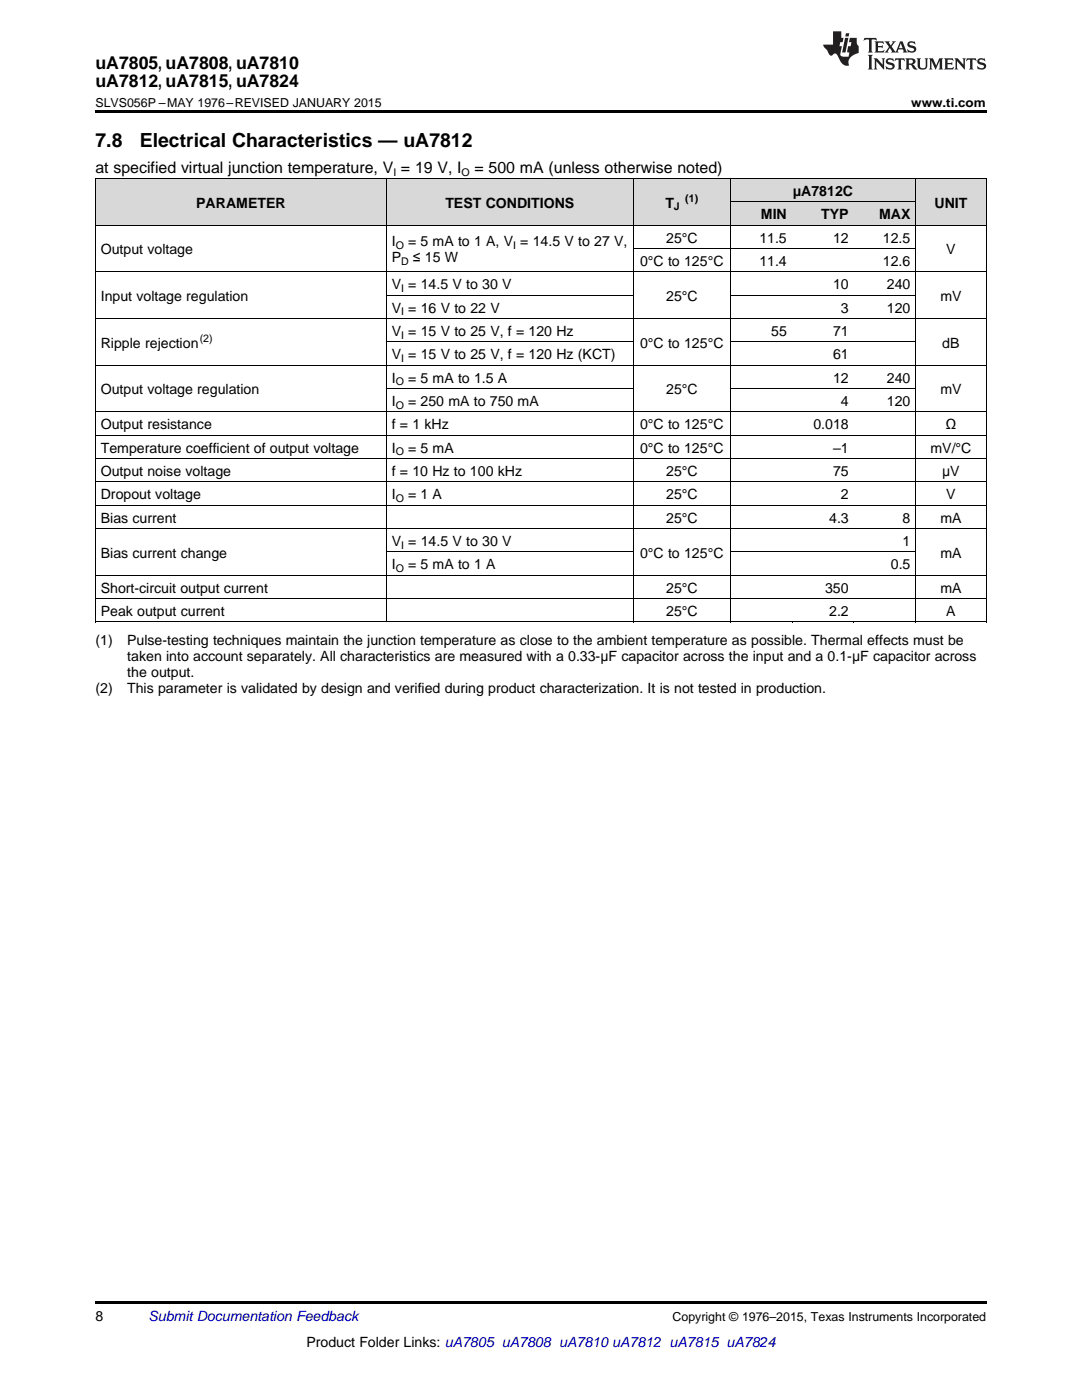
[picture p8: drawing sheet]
<svg xmlns="http://www.w3.org/2000/svg" width="216mm" height="279mm" viewBox="0 0 216 279" stroke-linecap="round" stroke-linejoin="round" font-family="sans-serif">
<defs><g id="words">
<g font-size="3.9">
<text x="19" y="29.3">7.8</text>
<text x="27.9" y="29.3">Electrical Characteristics — uA7812</text>
</g>
<g font-size="3.5">
<text x="19" y="13.8">uA7805, uA7808, uA7810</text>
<text x="19" y="17.3">uA7812, uA7815, uA7824</text>
</g>
<g font-size="3.2">
<text x="19" y="34.4">at specified virtual junction temperature, V = 19 V, I</text>
<text x="94.7" y="34.4">= 500 mA (unless otherwise noted)</text>
</g>
<g font-size="2.8">
<text x="39.2" y="41.4">PARAMETER</text>
<text x="88.9" y="41.4">TEST CONDITIONS</text>
<text x="132.8" y="41.4">T</text>
<text x="158.2" y="39.1">μA7812C</text>
<text x="186.5" y="41.4">UNIT</text>
<text x="151.8" y="43.7">MIN</text>
<text x="163.9" y="43.7">TYP</text>
<text x="175.4" y="43.7">MAX</text>
<text x="20.1" y="50.7">Output voltage</text>
<text x="78.2" y="49.1">I</text>
<text x="78.2" y="52.3">P</text>
<text x="81.4" y="49.1">= 5 mA to 1 A, V = 14.5 V to 27 V,</text>
<text x="82.4" y="52.3">≤ 15 W</text>
<text x="127.7" y="53.1">0°C to 125°C</text>
<text x="132.9" y="48.4">25°C</text>
<text x="151.5" y="48.4">11.5</text>
<text x="151.5" y="53.1">11.4</text>
<text x="166.2" y="48.4">12</text>
<text x="176.2" y="48.4">12.5</text>
<text x="176.2" y="53.1">12.6</text>
<text x="188.8" y="50.7">V</text>
<text x="78.2" y="57.7">V = 14.5 V to 30 V</text>
<text x="166.2" y="57.7">10</text>
<text x="177" y="57.7">240</text>
<text x="20.1" y="60">Input voltage regulation</text>
<text x="78.2" y="62.4">V = 16 V to 22 V</text>
<text x="132.9" y="60">25°C</text>
<text x="167.8" y="62.4">3</text>
<text x="177" y="62.4">120</text>
<text x="187.6" y="60">mV</text>
<text x="20.1" y="69.4">Ripple rejection</text>
<text x="78.2" y="67">V = 15 V to 25 V, f = 120 Hz</text>
<text x="78.2" y="71.7">V = 15 V to 25 V, f = 120 Hz (KCT)</text>
<text x="127.7" y="69.4">0°C to 125°C</text>
<text x="153.9" y="67">55</text>
<text x="166.2" y="67">71</text>
<text x="166.2" y="71.7">61</text>
<text x="188" y="69.4">dB</text>
<text x="78.2" y="76.3">I</text>
<text x="81.4" y="76.3">= 5 mA to 1.5 A</text>
<text x="166.2" y="76.3">12</text>
<text x="177" y="76.3">240</text>
<text x="20.1" y="78.7">Output voltage regulation</text>
<text x="78.2" y="81">I</text>
<text x="81.4" y="81">= 250 mA to 750 mA</text>
<text x="132.9" y="78.7">25°C</text>
<text x="167.8" y="81">4</text>
<text x="177" y="81">120</text>
<text x="187.6" y="78.7">mV</text>
<text x="20.1" y="85.7">Output resistance</text>
<text x="78.2" y="85.7">f = 1 kHz</text>
<text x="127.7" y="85.7">0°C to 125°C</text>
<text x="162.3" y="85.7">0.018</text>
<text x="188.7" y="85.7">Ω</text>
<text x="20.1" y="90.3">Temperature coefficient of output voltage</text>
<text x="20.1" y="95">Output noise voltage</text>
<text x="78.2" y="90.3">I</text>
<text x="78.2" y="95">f = 10 Hz to 100 kHz</text>
<text x="81.4" y="90.3">= 5 mA</text>
<text x="127.7" y="90.3">0°C to 125°C</text>
<text x="132.9" y="95">25°C</text>
<text x="166.2" y="90.3">–1</text>
<text x="166.2" y="95">75</text>
<text x="185.7" y="90.3">mV/°C</text>
<text x="188" y="95">μV</text>
<text x="20.1" y="99.6">Dropout voltage</text>
<text x="78.2" y="99.6">I</text>
<text x="81.4" y="99.6">= 1 A</text>
<text x="132.9" y="99.6">25°C</text>
<text x="167.8" y="99.6">2</text>
<text x="188.8" y="99.6">V</text>
<text x="20.1" y="104.3">Bias current</text>
<text x="132.9" y="104.3">25°C</text>
<text x="165.5" y="104.3">4.3</text>
<text x="180.1" y="104.3">8</text>
<text x="187.6" y="104.3">mA</text>
<text x="20.1" y="111.3">Bias current change</text>
<text x="78.2" y="108.9">V = 14.5 V to 30 V</text>
<text x="78.2" y="113.6">I</text>
<text x="81.4" y="113.6">= 5 mA to 1 A</text>
<text x="127.7" y="111.3">0°C to 125°C</text>
<text x="177.8" y="113.6">0.5</text>
<text x="180.1" y="108.9">1</text>
<text x="187.6" y="111.3">mA</text>
<text x="20.1" y="118.3">Short-circuit output current</text>
<text x="132.9" y="118.3">25°C</text>
<text x="164.6" y="118.3">350</text>
<text x="187.6" y="118.3">mA</text>
<text x="20.1" y="122.9">Peak output current</text>
<text x="132.9" y="122.9">25°C</text>
<text x="165.5" y="122.9">2.2</text>
<text x="188.8" y="122.9">A</text>
<text x="19" y="128.8">(1)</text>
<text x="25.4" y="128.8">Pulse-testing techniques maintain the junction temperature as close to the ambient temperature as possible. Thermal effects must be</text>
<text x="25.4" y="131.9">taken into account separately. All characteristics are measured with a 0.33-μF capacitor across the input and a 0.1-μF capacitor across</text>
<text x="25.4" y="135.1">the output.</text>
<text x="19" y="138.3">(2)</text>
<text x="25.4" y="138.3">This parameter is validated by design and verified during product characterization. It is not tested in production.</text>
<text x="19" y="263.6">8</text>
<text x="61.1" y="268.9">Product Folder Links: uA7805 uA7808 uA7810 uA7812 uA7815 uA7824</text>
</g>
<text font-size="2.8" fill="#0000c8" x="29.6" y="263.6">Submit Documentation Feedback</text>
<g font-size="2.5">
<text x="19" y="21.4">SLVS056P –MAY 1976–REVISED JANUARY 2015</text>
<text x="181.8" y="21.4">www.ti.com</text>
<text x="134.2" y="263.6">Copyright © 1976–2015, Texas Instruments Incorporated</text>
</g>
<g font-size="2.1">
<text x="78.5" y="35.1">I</text>
<text x="92.1" y="35.1">O</text>
<text x="134.5" y="42">J</text>
<text x="136.7" y="40.3">(1)</text>
<text x="79" y="49.7">O</text>
<text x="80" y="52.9">D</text>
<text x="102.4" y="49.7">I</text>
<text x="80" y="58.3">I</text>
<text x="80" y="62.9">I</text>
<text x="39.9" y="68.2">(2)</text>
<text x="80" y="67.6">I</text>
<text x="79" y="76.9">O</text>
<text x="80" y="72.2">I</text>
<text x="79" y="81.6">O</text>
<text x="79" y="90.9">O</text>
<text x="79" y="100.2">O</text>
<text x="80" y="109.5">I</text>
<text x="79" y="114.2">O</text>
</g>
</g></defs>
<g fill="#d8d8d8">
<path d="M19 35.7h58.1v9.3h-58.1z"/>
<path d="M77.1 35.7h49.3v9.3h-49.3z"/>
<path d="M126.4 35.7h19.4v9.3h-19.4z"/>
<path d="M145.8 40.4h12.3v4.6h-12.3z"/>
<path d="M158.1 40.4h12.3v4.6h-12.3z"/>
<path d="M170.4 40.4h12.3v4.6h-12.3z"/>
<path d="M182.7 35.7h14.1v9.3h-14.1z"/>
<path d="M145.8 35.7h12.3v4.7h-12.3z"/>
<path d="M158.1 35.7h12.3v4.7h-12.3z"/>
<path d="M170.4 35.7h12.3v4.7h-12.3z"/>
</g>
<path d="M19 22h177.8v.5h-177.8zM19 124.1l.2 .1zM126.3 124.1l.1 .1zM145.7 124.1l.1 .1zM158 124.1l.1 .1zM170.3 124.1l.1 .1zM182.6 124.1l.1 .1zM196.7 124.1l.1 .1zM19 259.7h177.8v.5h-177.8z" fill="#000"/>
<g fill="none" stroke="#000" stroke-width=".2">
<path d="M19 35.6h177.8M19.1 35.7v88.5M77.1 35.7v88.5M126.3 35.7v88.5M145.7 35.7v88.5M182.7 35.7v88.5M196.8 35.7v88.5M19 54.3h177.8M19 45h177.8M77.1 58.9h49.3M126.4 49.6h56.3M145.8 58.9h36.9"/>
<path d="M145.8 40.3h36.9M19 72.9h177.8M19 63.6h177.8M77.1 77.6h49.3M77.1 68.2h49.3M145.8 77.6h36.9M145.8 68.2h36.9M19 96.2h177.8M19 91.5h177.8M19 86.9h177.8M19 82.2h177.8M19 119.5h177.8"/>
<path d="M19 114.8h177.8M19 105.5h177.8M19 100.8h177.8M77.1 110.2h49.3M145.8 110.2h36.9M19 124.1h177.8"/>
</g>
<g fill="#231f20">
<path d="M172.5 7.6l-.1 .5 .4-.2h.6v.1v2.1l-.2 .4h.9l-.2-.4v-2.1l.1-.1h.5l.5 .2-.2-.5zM174.5 8.3l.2 .3v1.5l-.2 .4h1.8l.2-.6a1.04 1.04 0 0 1-1.3 .2v-.7h.6l.3 .2v-.6l-.3 .2h-.6v-.6l.8-.1 .4 .3-.2-.5zM176.5 8.3l.9 1.1-.9 1.1h.8l-.2-.2 .4-.7 .5 .7-.2 .2h1.5l-.2-.2 .2-.4h.9l.1 .4-.2 .2h1l-.3-.3-.7-1.9h-.5l-.9 2-.8-1 .9-1h-.8l.1 .3-.4 .5-.3-.6 .1-.2zM179.7 8.6l.4 1h-.7zM181.3 8.4a.63 .63 0 0 0-.2 .7 .63 .63 0 0 0 .6 .4l.6 .2 .1 .2a.75 .75 0 0 1-.7 .4 .75 .75 0 0 1-.6-.5l.1 .7 .1-.1a1.11 1.11 0 0 0 1.5-.6 1.13 1.13 0 0 0-1.2-.8l-.1-.4a1.04 1.04 0 0 1 1.2 .2l-.2-.5-.2 .1-.4-.2zM173.2 10.9l.2 .4v2.2l-.2 .4h1l-.3-.4v-2.2l.3-.4zM174.3 11.6l.3 .4v1.5l-.3 .4h.8l-.2-.4v-1.3l1.5 1.7v-1.9l.2-.4h-.7l.2 .4v.9l-1.1-1.3zM177 11.8a.62 .62 0 0 0-.2 .7 .62 .62 0 0 0 .6 .4l.6 .1 .1 .3a.76 .76 0 0 1-.7 .3 .76 .76 0 0 1-.7-.4l.2 .7 .1-.1a1.11 1.11 0 0 0 1.5-.6 1.13 1.13 0 0 0-1.2-.8l-.1-.4a1.04 1.04 0 0 1 1.2 .2l-.2-.6-.2 .1-.5-.1zM178.7 11.6l-.2 .6a.61 .61 0 0 1 .8-.3v1.6l-.2 .4h.9l-.2-.4v-1.6a.63 .63 0 0 1 .7 .3l-.1-.6zM180.6 11.6l.3 .4v1.5l-.3 .4h1l-.2-.2-.1-.8 .6 .2a.76 .76 0 0 0 1.2 .7l-1-1a.58 .58 0 0 0 .6-.5 .58 .58 0 0 0-.5-.6zM181.4 11.9h.1a.45 .45 0 0 1 .5 .1 .45 .45 0 0 1 .1 .5l-.8 .2zM182.9 11.6l.2 .2a2.17 2.17 0 0 0 .3 1.9 .99 .99 0 0 0 1.6-.6v-1.1l.2-.4h-.7l.2 .2a1.92 1.92 0 0 1-.2 1.8 .6 .6 0 0 1-.9-.5v-1.1l.2-.4zM185.4 11.6l.2 .4v1.5l-.2 .4h.7l-.2-.4v-1.4l.8 1.8 .8-1.8v1.4l-.2 .4h.9l-.2-.4v-1.5l.2-.4h-.8l-.6 1.5-.6-1.5zM188.4 11.6l.2 .4v1.5l-.2 .4h1.8l.1-.6a1.04 1.04 0 0 1-1.2 .1v-.6h.5l.4 .2v-.6l-.4 .2h-.5v-.7h.8l.3 .3-.1-.6zM190.5 11.6l.2 .4v1.5l-.2 .4h.7l-.2-.4v-1.3l1.5 1.7v-1.9l.2-.4h-.7l.2 .4v.9l-1.1-1.3zM192.9 11.6l-.1 .6a.61 .61 0 0 1 .7-.3l.1 1.6-.3 .4h1l-.3-.4 .1-1.6a.63 .63 0 0 1 .7 .3l-.1-.6zM195.2 11.8a.62 .62 0 0 0-.2 .7 .62 .62 0 0 0 .6 .4l.6 .1 .1 .3a.76 .76 0 0 1-.7 .3 .76 .76 0 0 1-.6-.4l.1 .7 .1-.1a1.11 1.11 0 0 0 1.6-.6 1.13 1.13 0 0 0-1.3-.8l-.1-.4a1.04 1.04 0 0 1 1.2 .2l-.1-.6-.2 .1-.5-.1z"/>
<path d="M166.2 6.3v2.6h-1.9v.4l.8 .9a.91 .91 0 0 0 1 .8 .56 .56 0 0 1 .5-.3 .56 .56 0 0 1 .5 .3l.4 .8a1.53 1.53 0 0 0 1.9 1.2 1.54 1.54 0 0 1 1-2.1l.9-.3v-1.4a1.52 1.52 0 0 1-.4-1.6h-1.3l-.2 .8h.5l-.2 .8h-.5l-.1 1v.2l.4 .1-.2 .8a1.93 1.93 0 0 1-1.6-.3l.3-1.8h-.5l.2-.8h.4l.2-.8h-.4v-1.3zM168.6 7.6l-.6 2.9h.7l.6-2.9zM168.8 6.6l-.1 .7h.6l.2-.7z"/>
</g>
<use href="#words"/>
</svg>
